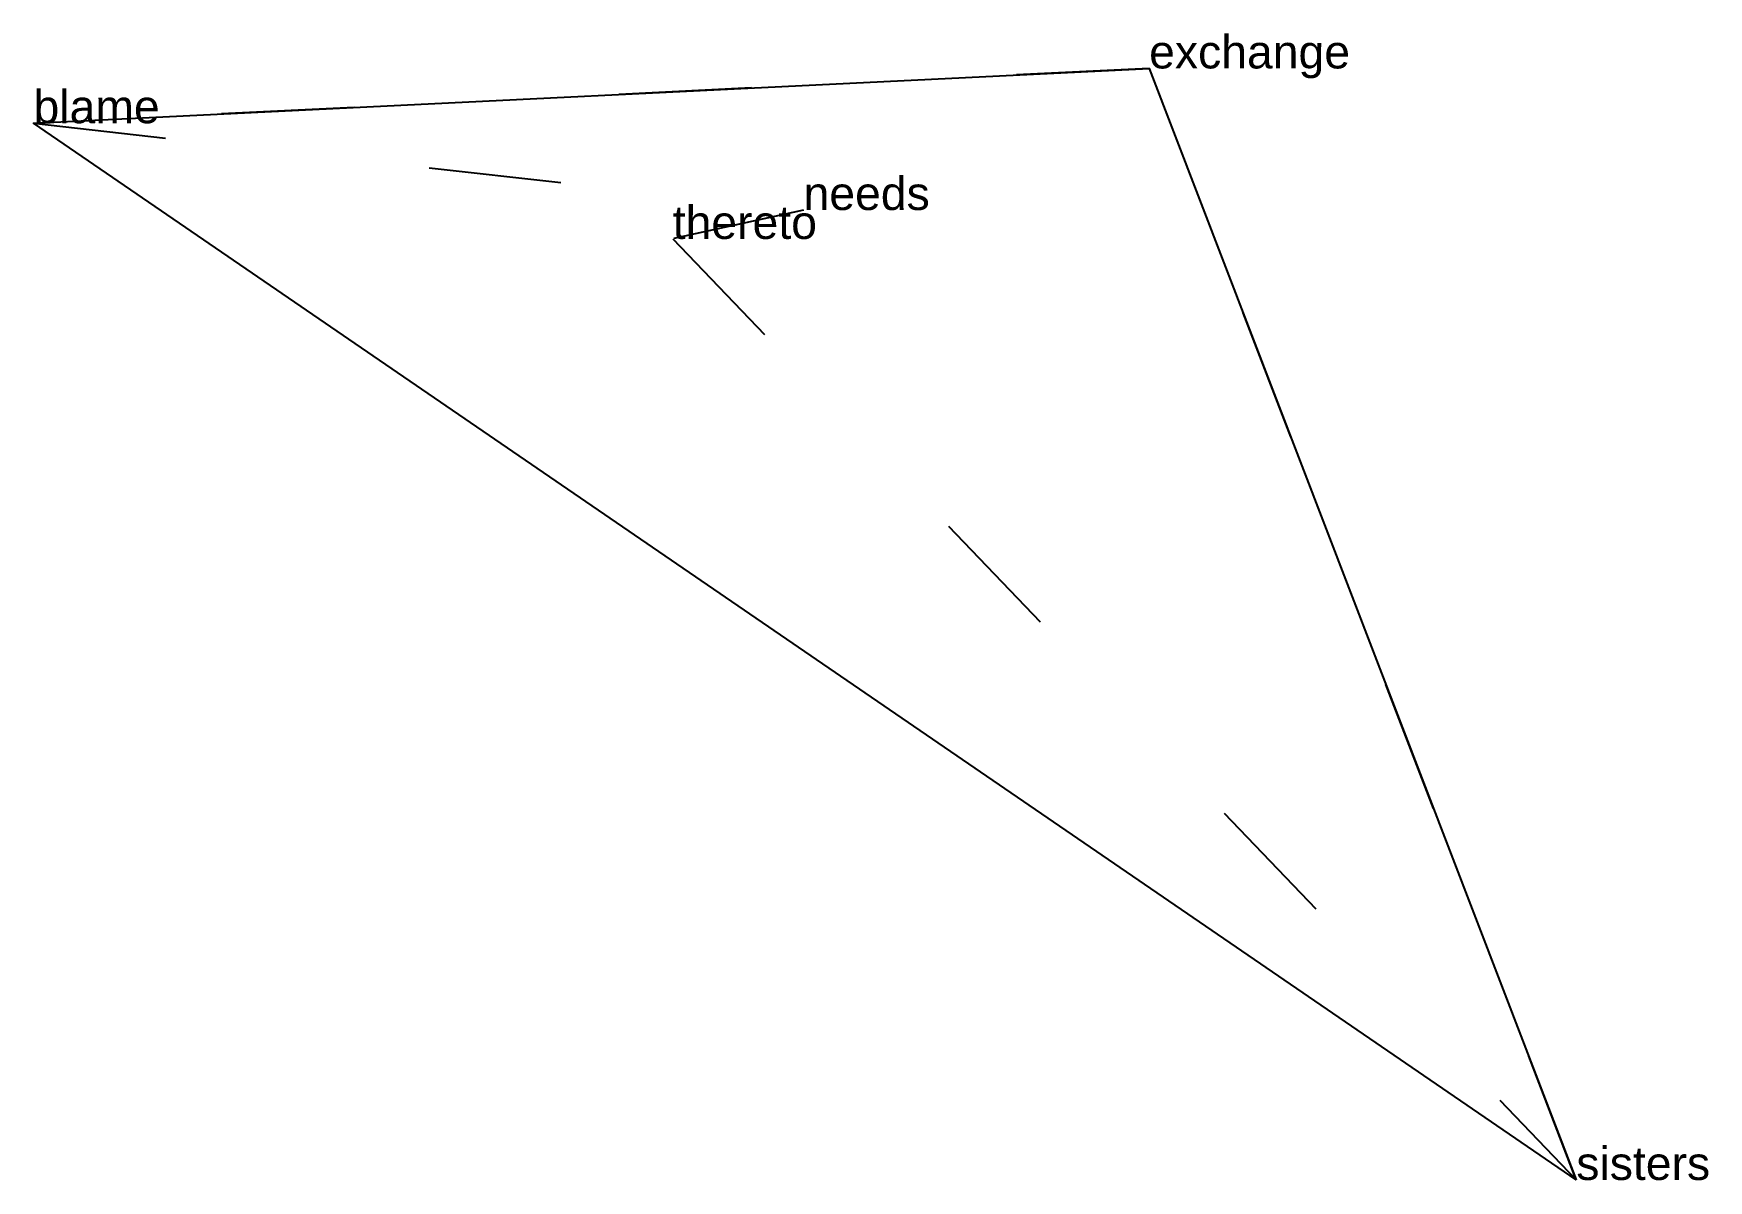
# Model space of a CAD drawing. Extents: x -1.18 to 0.09, y -0.78 to 0.09.
import ezdxf

# ---------------------------------------------------------------- set-up
doc = ezdxf.new("R2010")
doc.units = 0
doc.linetypes.add('DOT', pattern=[0.2, 0, -0.2])
doc.layers.add('TEXT', color=1, linetype='CONTINUOUS')
doc.styles.get("Standard").update_dxf_attribs({"font": 'arial.ttf'})

msp = doc.modelspace()

# ---------------------------------------------------------------- linework, layer by layer
at = {"layer": 'INTERNAL', "linetype": 'DOT'}
msp.add_polyline3d([(-0.3347, 0.0591, 0), (-1.1756, 0.0178, 0), (-0.5952, -0.0476, 0), (-0.6938, -0.0694, 0), (-0.0127, -0.7786, 0), (-0.3347, 0.0591, 0)], close=True, dxfattribs=at)
at = {"layer": 'OUTLINE', "linetype": 'CONTINUOUS'}
msp.add_polyline3d([(-0.0127, -0.7786, 0), (-1.1756, 0.0178, 0), (-0.3347, 0.0591, 0), (-0.0127, -0.7786, 0)], close=True, dxfattribs=at)

# ---------------------------------------------------------------- texts
at = {"layer": 'TEXT'}
for s, p in [('exchange', (-0.3347, 0.0591)), ('blame', (-1.1756, 0.0178)), ('needs', (-0.5952, -0.0476)), ('thereto', (-0.6938, -0.0694)), ('sisters', (-0.0127, -0.7786))]:
    msp.add_text(s, height=0.025, dxfattribs=at).set_placement(p)

doc.saveas('drawing.dxf')
